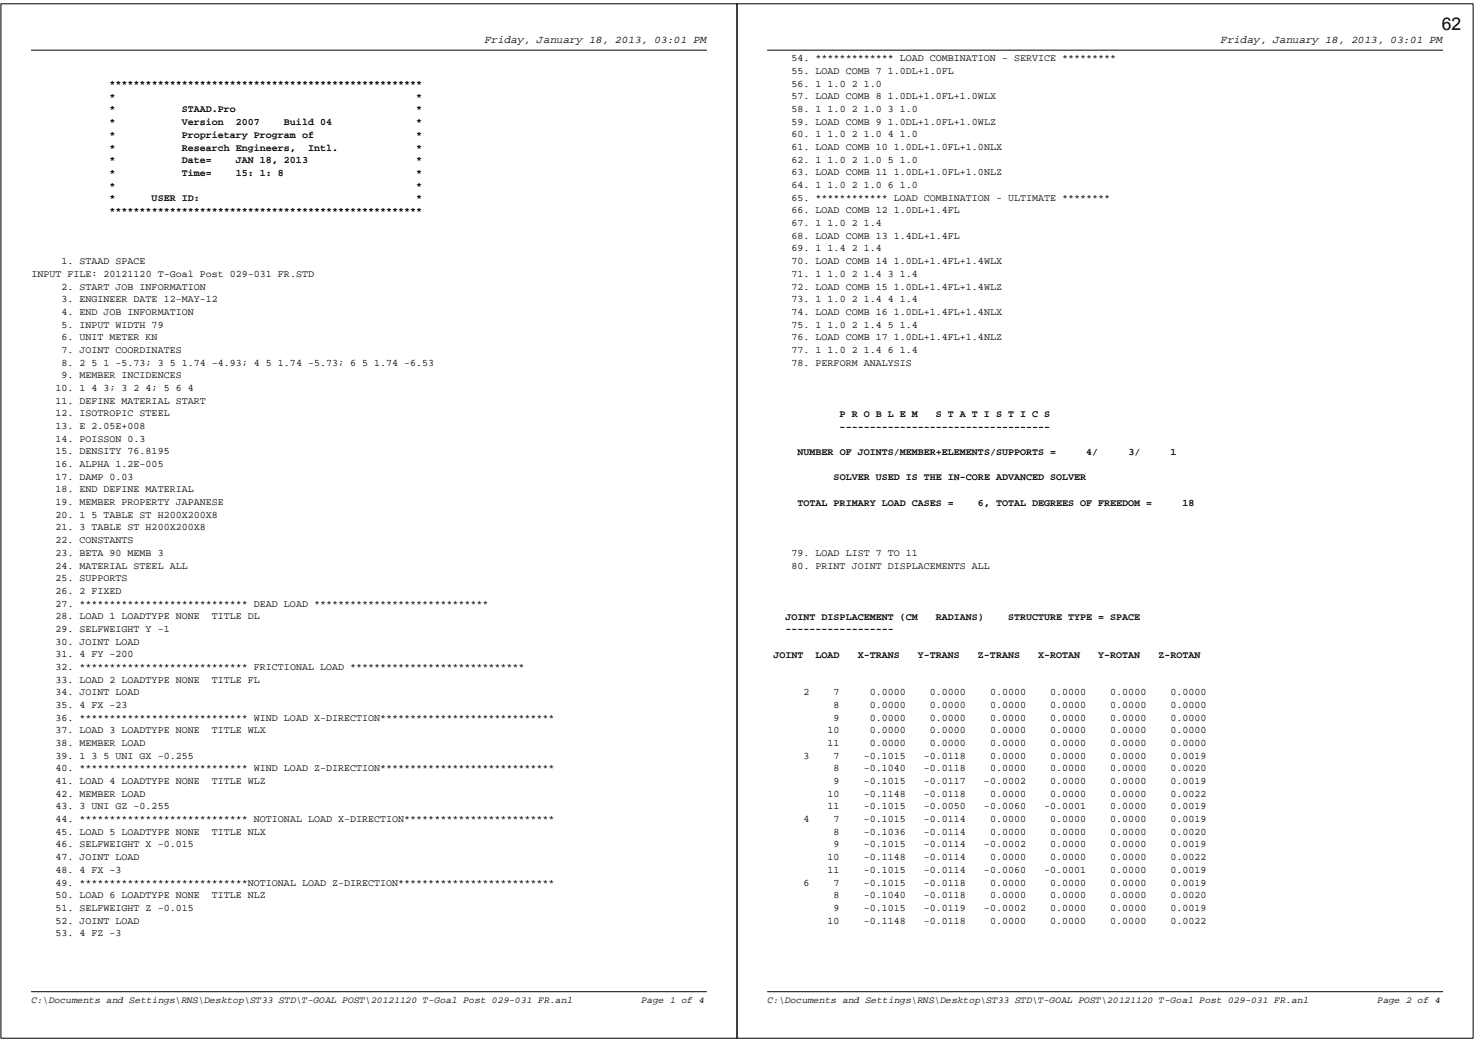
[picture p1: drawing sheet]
<svg xmlns="http://www.w3.org/2000/svg" width="297mm" height="210mm" viewBox="0 0 297 210" stroke-linecap="round" stroke-linejoin="round" font-family="sans-serif">
<defs><g id="words">
<text font-size="3.5" x="290.6" y="6.1">62</text>
<g font-size="2.2">
<text x="97.7" y="8.7">Friday, January 18, 2013, 03:01 PM</text>
<text x="246" y="8.7">Friday, January 18, 2013, 03:01 PM</text>
</g>
<g font-size="2">
<text x="22.1" y="17.6">****************************************************</text>
<text x="159.5" y="12.3">54. ************* LOAD COMBINATION - SERVICE *********</text>
<text x="159.5" y="14.9">55. LOAD COMB 7 1.0DL+1.0FL</text>
<text x="159.5" y="17.5">56. 1 1.0 2 1.0</text>
<text x="22.1" y="20.1">*</text>
<text x="22.1" y="22.7">*</text>
<text x="36.6" y="22.7">STAAD.Pro</text>
<text x="83.9" y="20.1">*</text>
<text x="83.9" y="22.7">*</text>
<text x="159.5" y="20">57. LOAD COMB 8 1.0DL+1.0FL+1.0WLX</text>
<text x="159.5" y="22.6">58. 1 1.0 2 1.0 3 1.0</text>
<text x="22.1" y="25.2">*</text>
<text x="22.1" y="27.8">*</text>
<text x="36.6" y="25.2">Version</text>
<text x="36.6" y="27.8">Proprietary Program of</text>
<text x="47.5" y="25.2">2007</text>
<text x="57.2" y="25.2">Build 04</text>
<text x="83.9" y="25.2">*</text>
<text x="83.9" y="27.8">*</text>
<text x="159.5" y="25.1">59. LOAD COMB 9 1.0DL+1.0FL+1.0WLZ</text>
<text x="159.5" y="27.7">60. 1 1.0 2 1.0 4 1.0</text>
<text x="22.1" y="30.3">*</text>
<text x="22.1" y="32.9">*</text>
<text x="22.1" y="35.4">*</text>
<text x="36.6" y="30.3">Research Engineers,</text>
<text x="36.6" y="32.9">Date=</text>
<text x="36.6" y="35.4">Time=</text>
<text x="47.5" y="32.9">JAN 18, 2013</text>
<text x="47.5" y="35.4">15: 1: 8</text>
<text x="62.1" y="30.3">Intl.</text>
<text x="83.9" y="35.4">*</text>
<text x="83.9" y="32.9">*</text>
<text x="83.9" y="30.3">*</text>
<text x="159.5" y="30.2">61. LOAD COMB 10 1.0DL+1.0FL+1.0NLX</text>
<text x="159.5" y="32.8">62. 1 1.0 2 1.0 5 1.0</text>
<text x="159.5" y="35.3">63. LOAD COMB 11 1.0DL+1.0FL+1.0NLZ</text>
<text x="22.1" y="38">*</text>
<text x="22.1" y="40.6">*</text>
<text x="30.6" y="40.6">USER ID:</text>
<text x="83.9" y="38">*</text>
<text x="83.9" y="40.6">*</text>
<text x="159.5" y="37.9">64. 1 1.0 2 1.0 6 1.0</text>
<text x="159.5" y="40.5">65. ************ LOAD COMBINATION - ULTIMATE ********</text>
<text x="22.1" y="43.1">****************************************************</text>
<text x="159.5" y="43">66. LOAD COMB 12 1.0DL+1.4FL</text>
<text x="159.5" y="45.6">67. 1 1.0 2 1.4</text>
<text x="12.4" y="53.2">1. STAAD SPACE</text>
<text x="159.5" y="48.1">68. LOAD COMB 13 1.4DL+1.4FL</text>
<text x="159.5" y="50.7">69. 1 1.4 2 1.4</text>
<text x="159.5" y="53.2">70. LOAD COMB 14 1.0DL+1.4FL+1.4WLX</text>
<text x="6.3" y="55.8">INPUT FILE: 20121120 T-Goal Post 029-031 FR.STD</text>
<text x="12.4" y="58.3">2. START JOB INFORMATION</text>
<text x="159.5" y="55.8">71. 1 1.0 2 1.4 3 1.4</text>
<text x="159.5" y="58.3">72. LOAD COMB 15 1.0DL+1.4FL+1.4WLZ</text>
<text x="12.4" y="60.9">3. ENGINEER DATE 12-MAY-12</text>
<text x="12.4" y="63.5">4. END JOB INFORMATION</text>
<text x="159.5" y="60.9">73. 1 1.0 2 1.4 4 1.4</text>
<text x="159.5" y="63.5">74. LOAD COMB 16 1.0DL+1.4FL+1.4NLX</text>
<text x="12.4" y="66">5. INPUT WIDTH 79</text>
<text x="12.4" y="68.6">6. UNIT METER KN</text>
<text x="12.4" y="71.1">7. JOINT COORDINATES</text>
<text x="159.5" y="66">75. 1 1.0 2 1.4 5 1.4</text>
<text x="159.5" y="68.6">76. LOAD COMB 17 1.0DL+1.4FL+1.4NLZ</text>
<text x="159.5" y="71.1">77. 1 1.0 2 1.4 6 1.4</text>
<text x="12.4" y="73.7">8. 2 5 1 -5.73; 3 5 1.74 -4.93; 4 5 1.74 -5.73; 6 5 1.74 -6.53</text>
<text x="12.4" y="76.2">9. MEMBER INCIDENCES</text>
<text x="159.5" y="73.7">78. PERFORM ANALYSIS</text>
<text x="11.2" y="78.8">10. 1 4 3; 3 2 4; 5 6 4</text>
<text x="11.2" y="81.3">11. DEFINE MATERIAL START</text>
<text x="11.2" y="83.9">12. ISOTROPIC STEEL</text>
<text x="169.2" y="84">P R O B L E M</text>
<text x="188.6" y="84">S T A T I S T I C S</text>
<text x="11.2" y="86.5">13. E 2.05E+008</text>
<text x="11.2" y="89">14. POISSON 0.3</text>
<text x="169.2" y="86.6">-----------------------------------</text>
<text x="11.2" y="91.6">15. DENSITY 76.8195</text>
<text x="11.2" y="94.1">16. ALPHA 1.2E-005</text>
<text x="160.7" y="91.7">NUMBER OF JOINTS/MEMBER+ELEMENTS/SUPPORTS =</text>
<text x="218.9" y="91.7">4/</text>
<text x="227.4" y="91.7">3/</text>
<text x="235.9" y="91.7">1</text>
<text x="11.2" y="96.7">17. DAMP 0.03</text>
<text x="11.2" y="99.2">18. END DEFINE MATERIAL</text>
<text x="11.2" y="101.8">19. MEMBER PROPERTY JAPANESE</text>
<text x="160.7" y="101.9">TOTAL PRIMARY LOAD CASES =</text>
<text x="168" y="96.8">SOLVER USED IS THE IN-CORE ADVANCED SOLVER</text>
<text x="197.1" y="101.9">6, TOTAL DEGREES OF FREEDOM =</text>
<text x="238.3" y="101.9">18</text>
<text x="11.2" y="104.3">20. 1 5 TABLE ST H200X200X8</text>
<text x="11.2" y="106.9">21. 3 TABLE ST H200X200X8</text>
<text x="11.2" y="109.5">22. CONSTANTS</text>
<text x="11.2" y="112">23. BETA 90 MEMB 3</text>
<text x="159.5" y="112">79. LOAD LIST 7 TO 11</text>
<text x="11.2" y="114.6">24. MATERIAL STEEL ALL</text>
<text x="11.2" y="117.1">25. SUPPORTS</text>
<text x="11.2" y="119.7">26. 2 FIXED</text>
<text x="159.5" y="114.6">80. PRINT JOINT DISPLACEMENTS ALL</text>
<text x="11.2" y="122.2">27. **************************** DEAD LOAD *****************************</text>
<text x="11.2" y="124.8">28. LOAD 1 LOADTYPE NONE</text>
<text x="42.7" y="124.8">TITLE DL</text>
<text x="158.3" y="124.9">JOINT DISPLACEMENT (CM</text>
<text x="188.6" y="124.9">RADIANS)</text>
<text x="203.1" y="124.9">STRUCTURE TYPE = SPACE</text>
<text x="11.2" y="127.3">29. SELFWEIGHT Y -1</text>
<text x="11.2" y="129.9">30. JOINT LOAD</text>
<text x="158.3" y="127.4">------------------</text>
<text x="11.2" y="132.5">31. 4 FY -200</text>
<text x="11.2" y="135">32. **************************** FRICTIONAL LOAD *****************************</text>
<text x="11.2" y="137.6">33. LOAD 2 LOADTYPE NONE</text>
<text x="42.7" y="137.6">TITLE FL</text>
<text x="155.9" y="132.6">JOINT</text>
<text x="164.4" y="132.6">LOAD</text>
<text x="172.8" y="132.6">X-TRANS</text>
<text x="185" y="132.6">Y-TRANS</text>
<text x="197.1" y="132.6">Z-TRANS</text>
<text x="209.2" y="132.6">X-ROTAN</text>
<text x="221.3" y="132.6">Y-ROTAN</text>
<text x="233.4" y="132.6">Z-ROTAN</text>
<text x="11.2" y="140.1">34. JOINT LOAD</text>
<text x="11.2" y="142.7">35. 4 FX -23</text>
<text x="161.9" y="140.1">2</text>
<text x="168" y="142.7">8</text>
<text x="168" y="140.1">7</text>
<text x="175.3" y="142.7">0.0000</text>
<text x="175.3" y="140.1">0.0000</text>
<text x="187.4" y="142.7">0.0000</text>
<text x="187.4" y="140.1">0.0000</text>
<text x="199.5" y="142.7">0.0000</text>
<text x="199.5" y="140.1">0.0000</text>
<text x="211.6" y="142.7">0.0000</text>
<text x="211.6" y="140.1">0.0000</text>
<text x="223.7" y="142.7">0.0000</text>
<text x="223.7" y="140.1">0.0000</text>
<text x="235.9" y="142.7">0.0000</text>
<text x="235.9" y="140.1">0.0000</text>
<text x="11.2" y="145.2">36. **************************** WIND LOAD X-DIRECTION*****************************</text>
<text x="11.2" y="147.8">37. LOAD 3 LOADTYPE NONE</text>
<text x="42.7" y="147.8">TITLE WLX</text>
<text x="166.8" y="147.8">10</text>
<text x="168" y="145.2">9</text>
<text x="175.3" y="145.2">0.0000</text>
<text x="175.3" y="147.8">0.0000</text>
<text x="187.4" y="145.2">0.0000</text>
<text x="187.4" y="147.8">0.0000</text>
<text x="199.5" y="145.2">0.0000</text>
<text x="199.5" y="147.8">0.0000</text>
<text x="211.6" y="145.2">0.0000</text>
<text x="211.6" y="147.8">0.0000</text>
<text x="223.7" y="145.2">0.0000</text>
<text x="223.7" y="147.8">0.0000</text>
<text x="235.9" y="145.2">0.0000</text>
<text x="235.9" y="147.8">0.0000</text>
<text x="11.2" y="150.3">38. MEMBER LOAD</text>
<text x="11.2" y="152.9">39. 1 3 5 UNI GX -0.255</text>
<text x="11.2" y="155.5">40. **************************** WIND LOAD Z-DIRECTION*****************************</text>
<text x="161.9" y="152.9">3</text>
<text x="166.8" y="150.3">11</text>
<text x="168" y="155.5">8</text>
<text x="168" y="152.9">7</text>
<text x="174.1" y="155.5">-0.1040</text>
<text x="174.1" y="152.9">-0.1015</text>
<text x="175.3" y="150.3">0.0000</text>
<text x="186.2" y="155.5">-0.0118</text>
<text x="186.2" y="152.9">-0.0118</text>
<text x="187.4" y="150.3">0.0000</text>
<text x="199.5" y="150.3">0.0000</text>
<text x="199.5" y="155.5">0.0000</text>
<text x="199.5" y="152.9">0.0000</text>
<text x="211.6" y="150.3">0.0000</text>
<text x="211.6" y="155.5">0.0000</text>
<text x="211.6" y="152.9">0.0000</text>
<text x="223.7" y="150.3">0.0000</text>
<text x="223.7" y="155.5">0.0000</text>
<text x="223.7" y="152.9">0.0000</text>
<text x="235.9" y="150.3">0.0000</text>
<text x="235.9" y="155.5">0.0020</text>
<text x="235.9" y="152.9">0.0019</text>
<text x="11.2" y="158">41. LOAD 4 LOADTYPE NONE</text>
<text x="11.2" y="160.6">42. MEMBER LOAD</text>
<text x="42.7" y="158">TITLE WLZ</text>
<text x="166.8" y="160.6">10</text>
<text x="168" y="158">9</text>
<text x="174.1" y="158">-0.1015</text>
<text x="174.1" y="160.6">-0.1148</text>
<text x="186.2" y="158">-0.0117</text>
<text x="186.2" y="160.6">-0.0118</text>
<text x="198.3" y="158">-0.0002</text>
<text x="199.5" y="160.6">0.0000</text>
<text x="211.6" y="158">0.0000</text>
<text x="211.6" y="160.6">0.0000</text>
<text x="223.7" y="158">0.0000</text>
<text x="223.7" y="160.6">0.0000</text>
<text x="235.9" y="158">0.0019</text>
<text x="235.9" y="160.6">0.0022</text>
<text x="11.2" y="163.1">43. 3 UNI GZ -0.255</text>
<text x="11.2" y="165.7">44. **************************** NOTIONAL LOAD X-DIRECTION*************************</text>
<text x="161.9" y="165.7">4</text>
<text x="166.8" y="163.1">11</text>
<text x="168" y="165.7">7</text>
<text x="174.1" y="163.1">-0.1015</text>
<text x="174.1" y="165.7">-0.1015</text>
<text x="186.2" y="163.1">-0.0050</text>
<text x="186.2" y="165.7">-0.0114</text>
<text x="198.3" y="163.1">-0.0060</text>
<text x="199.5" y="165.7">0.0000</text>
<text x="210.4" y="163.1">-0.0001</text>
<text x="211.6" y="165.7">0.0000</text>
<text x="223.7" y="165.7">0.0000</text>
<text x="223.7" y="163.1">0.0000</text>
<text x="235.9" y="165.7">0.0019</text>
<text x="235.9" y="163.1">0.0019</text>
<text x="11.2" y="168.2">45. LOAD 5 LOADTYPE NONE</text>
<text x="11.2" y="170.8">46. SELFWEIGHT X -0.015</text>
<text x="11.2" y="173.3">47. JOINT LOAD</text>
<text x="42.7" y="168.2">TITLE NLX</text>
<text x="166.8" y="173.3">10</text>
<text x="168" y="168.2">8</text>
<text x="168" y="170.8">9</text>
<text x="174.1" y="168.2">-0.1036</text>
<text x="174.1" y="170.8">-0.1015</text>
<text x="174.1" y="173.3">-0.1148</text>
<text x="186.2" y="168.2">-0.0114</text>
<text x="186.2" y="170.8">-0.0114</text>
<text x="186.2" y="173.3">-0.0114</text>
<text x="198.3" y="170.8">-0.0002</text>
<text x="199.5" y="168.2">0.0000</text>
<text x="199.5" y="173.3">0.0000</text>
<text x="211.6" y="168.2">0.0000</text>
<text x="211.6" y="170.8">0.0000</text>
<text x="211.6" y="173.3">0.0000</text>
<text x="223.7" y="168.2">0.0000</text>
<text x="223.7" y="170.8">0.0000</text>
<text x="223.7" y="173.3">0.0000</text>
<text x="235.9" y="168.2">0.0020</text>
<text x="235.9" y="170.8">0.0019</text>
<text x="235.9" y="173.3">0.0022</text>
<text x="11.2" y="175.9">48. 4 FX -3</text>
<text x="11.2" y="178.5">49. ****************************NOTIONAL LOAD Z-DIRECTION**************************</text>
<text x="161.9" y="178.5">6</text>
<text x="166.8" y="175.9">11</text>
<text x="168" y="178.5">7</text>
<text x="174.1" y="175.9">-0.1015</text>
<text x="174.1" y="178.5">-0.1015</text>
<text x="186.2" y="175.9">-0.0114</text>
<text x="186.2" y="178.5">-0.0118</text>
<text x="198.3" y="175.9">-0.0060</text>
<text x="199.5" y="178.5">0.0000</text>
<text x="210.4" y="175.9">-0.0001</text>
<text x="211.6" y="178.5">0.0000</text>
<text x="223.7" y="178.5">0.0000</text>
<text x="223.7" y="175.9">0.0000</text>
<text x="235.9" y="178.5">0.0019</text>
<text x="235.9" y="175.9">0.0019</text>
<text x="11.2" y="181">50. LOAD 6 LOADTYPE NONE</text>
<text x="11.2" y="183.6">51. SELFWEIGHT Z -0.015</text>
<text x="42.7" y="181">TITLE NLZ</text>
<text x="168" y="181">8</text>
<text x="168" y="183.6">9</text>
<text x="174.1" y="181">-0.1040</text>
<text x="174.1" y="183.6">-0.1015</text>
<text x="186.2" y="181">-0.0118</text>
<text x="186.2" y="183.6">-0.0119</text>
<text x="198.3" y="183.6">-0.0002</text>
<text x="199.5" y="181">0.0000</text>
<text x="211.6" y="181">0.0000</text>
<text x="211.6" y="183.6">0.0000</text>
<text x="223.7" y="181">0.0000</text>
<text x="223.7" y="183.6">0.0000</text>
<text x="235.9" y="181">0.0020</text>
<text x="235.9" y="183.6">0.0019</text>
<text x="11.2" y="186.1">52. JOINT LOAD</text>
<text x="11.2" y="188.7">53. 4 FZ -3</text>
<text x="166.8" y="186.1">10</text>
<text x="174.1" y="186.1">-0.1148</text>
<text x="186.2" y="186.1">-0.0118</text>
<text x="199.5" y="186.1">0.0000</text>
<text x="211.6" y="186.1">0.0000</text>
<text x="223.7" y="186.1">0.0000</text>
<text x="235.9" y="186.1">0.0022</text>
</g>
<g font-size="1.9">
<text x="6.3" y="202.1">C:\Documents and Settings\RNS\Desktop\ST33 STD\T-GOAL POST\20121120 T-Goal Post 029-031 FR.anl</text>
<text x="129.2" y="202.1">Page 1 of 4</text>
<text x="154.7" y="202.1">C:\Documents and Settings\RNS\Desktop\ST33 STD\T-GOAL POST\20121120 T-Goal Post 029-031 FR.anl</text>
<text x="277.6" y="202.1">Page 2 of 4</text>
</g>
</g></defs>
<path d="M6.3 10.1h136.1" fill="none" stroke="#000" stroke-width=".2"/>
<g fill="#fff">
<path d="M97.7 6.9h44.9v2.4h-44.9z"/>
<path d="M6.3 10.7h1.2v2.2h-1.2z"/>
<path d="M6.3 15.8h78.8v2.4h-78.8z"/>
<path d="M6.3 18.4h78.8v2.3h-78.8z"/>
<path d="M6.3 21h78.8v2.3h-78.8z"/>
<path d="M6.3 23.5h78.8v2.3h-78.8z"/>
<path d="M6.3 26.1h78.8v2.3h-78.8z"/>
<path d="M6.3 28.6h78.8v2.3h-78.8z"/>
<path d="M6.3 31.2h78.8v2.3h-78.8z"/>
<path d="M6.3 33.7h78.8v2.3h-78.8z"/>
<path d="M6.3 36.3h78.8v2.3h-78.8z"/>
<path d="M6.3 38.8h78.8v2.4h-78.8z"/>
<path d="M6.3 41.4h78.8v2.3h-78.8z"/>
<path d="M6.3 46.5h1.2v2.2h-1.2z"/>
<path d="M6.3 49.1h1.2v2.1h-1.2z"/>
<path d="M6.3 51.6h23.1v2.2h-23.1z"/>
<path d="M6.3 54.2h57v2.1h-57z"/>
<path d="M6.3 56.7h35.2v2.2h-35.2z"/>
<path d="M6.3 59.3h37.6v2.2h-37.6z"/>
<path d="M6.3 61.8h32.8v2.2h-32.8z"/>
<path d="M6.3 64.4h26.7v2.2h-26.7z"/>
<path d="M6.3 67h25.5v2.1h-25.5z"/>
<path d="M6.3 69.5h30.3v2.2h-30.3z"/>
<path d="M6.3 72.1h81.2v2.1h-81.2z"/>
<path d="M6.3 74.6h30.3v2.2h-30.3z"/>
<path d="M6.3 77.2h32.8v2.1h-32.8z"/>
<path d="M6.3 79.7h35.2v2.2h-35.2z"/>
<path d="M6.3 82.3h27.9v2.2h-27.9z"/>
<path d="M6.3 84.8h23.1v2.2h-23.1z"/>
<path d="M6.3 87.4h23.1v2.2h-23.1z"/>
<path d="M6.3 90h27.9v2.1h-27.9z"/>
<path d="M6.3 92.5h26.7v2.2h-26.7z"/>
<path d="M6.3 95.1h20.6v2.1h-20.6z"/>
<path d="M6.3 97.6h32.8v2.2h-32.8z"/>
<path d="M6.3 100.2h38.8v2.1h-38.8z"/>
<path d="M6.3 102.7h37.6v2.2h-37.6z"/>
<path d="M6.3 105.3h35.2v2.2h-35.2z"/>
<path d="M6.3 107.8h20.6v2.2h-20.6z"/>
<path d="M6.3 110.4h26.7v2.2h-26.7z"/>
<path d="M6.3 113h31.5v2.1h-31.5z"/>
<path d="M6.3 115.5h19.4v2.2h-19.4z"/>
<path d="M6.3 118.1h18.2v2.1h-18.2z"/>
<path d="M6.3 120.6h92.1v2.2h-92.1z"/>
<path d="M6.3 123.2h46.1v2.1h-46.1z"/>
<path d="M6.3 125.7h27.9v2.2h-27.9z"/>
<path d="M6.3 128.3h21.8v2.2h-21.8z"/>
<path d="M6.3 130.8h20.6v2.2h-20.6z"/>
<path d="M6.3 133.4h99.4v2.2h-99.4z"/>
<path d="M6.3 136h46.1v2.1h-46.1z"/>
<path d="M6.3 138.5h21.8v2.2h-21.8z"/>
<path d="M6.3 141.1h19.4v2.1h-19.4z"/>
<path d="M6.3 143.6h105.5v2.2h-105.5z"/>
<path d="M6.3 146.2h47.3v2.1h-47.3z"/>
<path d="M6.3 148.7h23.1v2.2h-23.1z"/>
<path d="M6.3 151.3h32.8v2.2h-32.8z"/>
<path d="M6.3 153.8h105.5v2.2h-105.5z"/>
<path d="M6.3 156.4h47.3v2.2h-47.3z"/>
<path d="M6.3 159h23.1v2.1h-23.1z"/>
<path d="M6.3 161.5h27.9v2.2h-27.9z"/>
<path d="M6.3 164.1h105.5v2.1h-105.5z"/>
<path d="M6.3 166.6h47.3v2.2h-47.3z"/>
<path d="M6.3 169.2h32.8v2.1h-32.8z"/>
<path d="M6.3 171.7h21.8v2.2h-21.8z"/>
<path d="M6.3 174.3h18.2v2.2h-18.2z"/>
<path d="M6.3 176.8h105.5v2.2h-105.5z"/>
<path d="M6.3 179.4h47.3v2.2h-47.3z"/>
<path d="M6.3 182h32.8v2.1h-32.8z"/>
<path d="M6.3 184.5h21.8v2.2h-21.8z"/>
<path d="M6.3 187.1h18.2v2.1h-18.2z"/>
</g>
<path d="M6.3 199.8h136.1" fill="none" stroke="#000" stroke-width=".2"/>
<g fill="#fff">
<path d="M129.2 200.5h13.2v2.2h-13.2z"/>
<path d="M6.3 200.5h112.6v2.2h-112.6z"/>
</g>
<path d="M.2 .8h148.3v208.4h-148.3zM154.7 10.1h136" fill="none" stroke="#000" stroke-width=".2"/>
<g fill="#fff">
<path d="M246 6.9h45v2.4h-45z"/>
<path d="M154.7 10.7h70.3v2.2h-70.3z"/>
<path d="M154.7 13.3h37.5v2.2h-37.5z"/>
<path d="M154.7 15.8h23v2.2h-23z"/>
<path d="M154.7 18.4h46v2.2h-46z"/>
<path d="M154.7 21h30.3v2.1h-30.3z"/>
<path d="M154.7 23.5h46v2.2h-46z"/>
<path d="M154.7 26.1h30.3v2.1h-30.3z"/>
<path d="M154.7 28.6h47.2v2.2h-47.2z"/>
<path d="M154.7 31.2h30.3v2.1h-30.3z"/>
<path d="M154.7 33.7h47.2v2.2h-47.2z"/>
<path d="M154.7 36.3h30.3v2.2h-30.3z"/>
<path d="M154.7 38.8h69.1v2.2h-69.1z"/>
<path d="M154.7 41.4h38.8v2.2h-38.8z"/>
<path d="M154.7 44h23v2.1h-23z"/>
<path d="M154.7 46.5h38.8v2.2h-38.8z"/>
<path d="M154.7 49.1h23v2.1h-23z"/>
<path d="M154.7 51.6h47.2v2.2h-47.2z"/>
<path d="M154.7 54.2h30.3v2.1h-30.3z"/>
<path d="M154.7 56.7h47.2v2.2h-47.2z"/>
<path d="M154.7 59.3h30.3v2.2h-30.3z"/>
<path d="M154.7 61.8h47.2v2.2h-47.2z"/>
<path d="M154.7 64.4h30.3v2.2h-30.3z"/>
<path d="M154.7 67h47.2v2.1h-47.2z"/>
<path d="M154.7 69.5h30.3v2.2h-30.3z"/>
<path d="M154.7 72.1h29.1v2.1h-29.1z"/>
<path d="M154.7 77.2h1.2v2.1h-1.2z"/>
<path d="M154.7 79.7h1.2v2.2h-1.2z"/>
<path d="M154.7 82.3h56.9v2.3h-56.9z"/>
<path d="M154.7 84.8h56.9v2.4h-56.9z"/>
<path d="M154.7 87.4h1.2v2.2h-1.2z"/>
<path d="M154.7 90h82.4v2.3h-82.4z"/>
<path d="M154.7 95.1h64.2v2.3h-64.2z"/>
<path d="M154.7 100.2h86v2.3h-86z"/>
<path d="M154.7 105.3h1.2v2.2h-1.2z"/>
<path d="M154.7 107.8h1.2v2.2h-1.2z"/>
<path d="M154.7 110.4h30.3v2.2h-30.3z"/>
<path d="M154.7 113h44.8v2.1h-44.8z"/>
<path d="M154.7 118.1h1.2v2.1h-1.2z"/>
<path d="M154.7 120.6h1.2v2.2h-1.2z"/>
<path d="M154.7 123.2h75.1v2.3h-75.1z"/>
<path d="M154.7 125.7h25.4v2.3h-25.4z"/>
<path d="M154.7 128.3h1.2v2.2h-1.2z"/>
<path d="M154.7 130.8h87.2v2.4h-87.2z"/>
<path d="M154.7 133.4h1.2v2.2h-1.2z"/>
<path d="M154.7 138.5h88.4v2.2h-88.4z"/>
<path d="M154.7 141.1h88.4v2.1h-88.4z"/>
<path d="M154.7 143.6h88.4v2.2h-88.4z"/>
<path d="M154.7 146.2h88.4v2.1h-88.4z"/>
<path d="M154.7 148.7h88.4v2.2h-88.4z"/>
<path d="M154.7 151.3h88.4v2.2h-88.4z"/>
<path d="M154.7 153.8h88.4v2.2h-88.4z"/>
<path d="M154.7 156.4h88.4v2.2h-88.4z"/>
<path d="M154.7 159h88.4v2.1h-88.4z"/>
<path d="M154.7 161.5h88.4v2.2h-88.4z"/>
<path d="M154.7 164.1h88.4v2.1h-88.4z"/>
<path d="M154.7 166.6h88.4v2.2h-88.4z"/>
<path d="M154.7 169.2h88.4v2.1h-88.4z"/>
<path d="M154.7 171.7h88.4v2.2h-88.4z"/>
<path d="M154.7 174.3h88.4v2.2h-88.4z"/>
<path d="M154.7 176.8h88.4v2.2h-88.4z"/>
<path d="M154.7 179.4h88.4v2.2h-88.4z"/>
<path d="M154.7 182h88.4v2.1h-88.4z"/>
<path d="M154.7 184.5h88.4v2.2h-88.4z"/>
</g>
<path d="M154.7 199.8h136" fill="none" stroke="#000" stroke-width=".2"/>
<g fill="#fff">
<path d="M277.6 200.5h13.1v2.2h-13.1z"/>
<path d="M154.7 200.5h112.5v2.2h-112.5z"/>
</g>
<path d="M148.5 .8h148.4v208.4h-148.4z" fill="none" stroke="#000" stroke-width=".2"/>
<use href="#words"/>
</svg>
